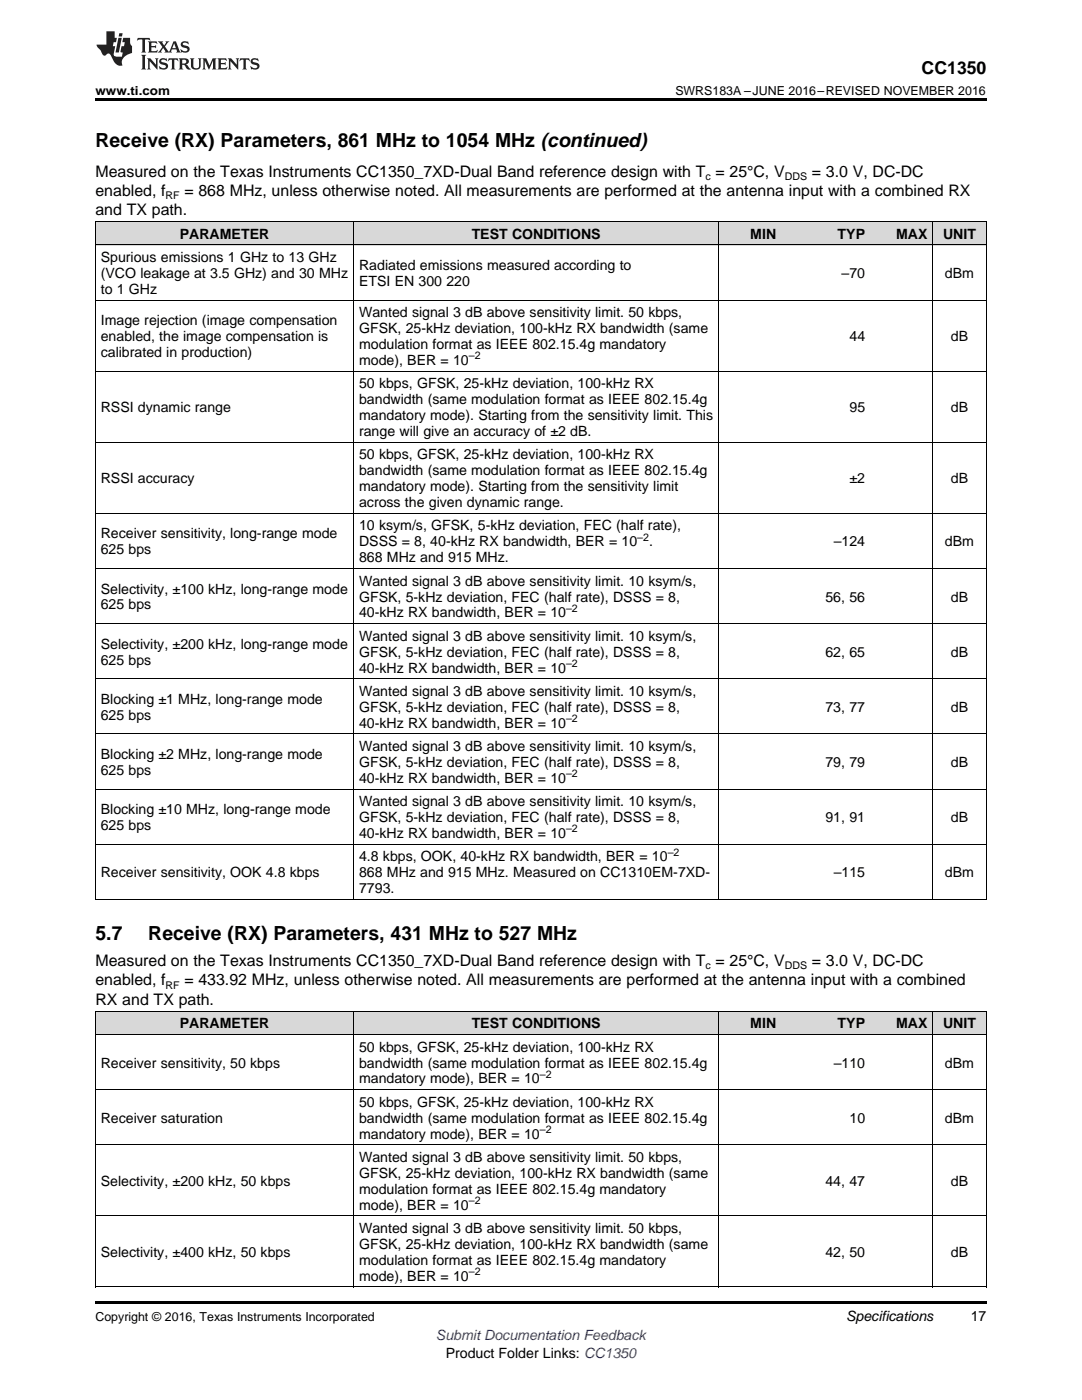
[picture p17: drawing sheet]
<svg xmlns="http://www.w3.org/2000/svg" width="216mm" height="279mm" viewBox="0 0 216 279" stroke-linecap="round" stroke-linejoin="round" font-family="sans-serif">
<defs><g id="words">
<g font-size="3.9">
<text x="19" y="29.3">Receive (RX) Parameters, 861 MHz to 1054 MHz (continued)</text>
<text x="19" y="187.6">5.7</text>
<text x="29.6" y="187.6">Receive (RX) Parameters, 431 MHz to 527 MHz</text>
</g>
<text font-size="3.5" x="183.9" y="14.8">CC1350</text>
<g font-size="3.2">
<text x="19" y="35.2">Measured on the Texas Instruments CC1350_7XD-Dual Band reference design with T = 25°C, V</text>
<text x="162" y="35.2">= 3.0 V, DC-DC</text>
<text x="19" y="39.1">enabled, f</text>
<text x="36.8" y="39.1">= 868 MHz, unless otherwise noted. All measurements are performed at the antenna input with a combined RX</text>
<text x="19" y="43">and TX path.</text>
<text x="19" y="192.8">Measured on the Texas Instruments CC1350_7XD-Dual Band reference design with T = 25°C, V</text>
<text x="19" y="196.7">enabled, f</text>
<text x="36.8" y="196.7">= 433.92 MHz, unless otherwise noted. All measurements are performed at the antenna input with a combined</text>
<text x="162" y="192.8">= 3.0 V, DC-DC</text>
<text x="19" y="200.6">RX and TX path.</text>
</g>
<g font-size="2.8">
<text x="35.9" y="47.7">PARAMETER</text>
<text x="94.1" y="47.7">TEST CONDITIONS</text>
<text x="149.7" y="47.7">MIN</text>
<text x="167.1" y="47.7">TYP</text>
<text x="178.8" y="47.7">MAX</text>
<text x="188.2" y="47.7">UNIT</text>
<text x="20.1" y="52.3">Spurious emissions 1 GHz to 13 GHz</text>
<text x="71.6" y="53.9">Radiated emissions measured according to</text>
<text x="20.1" y="55.5">(VCO leakage at 3.5 GHz) and 30 MHz</text>
<text x="20.1" y="58.7">to 1 GHz</text>
<text x="71.6" y="57.1">ETSI EN 300</text>
<text x="89.1" y="57.1">220</text>
<text x="167.9" y="55.5">–70</text>
<text x="188.6" y="55.5">dBm</text>
<text x="20.1" y="64.9">Image rejection (image compensation</text>
<text x="71.6" y="63.3">Wanted signal 3 dB above sensitivity limit. 50 kbps,</text>
<text x="20.1" y="68.1">enabled, the image compensation is</text>
<text x="20.1" y="71.3">calibrated in production)</text>
<text x="71.6" y="66.5">GFSK, 25-kHz deviation, 100-kHz RX bandwidth (same</text>
<text x="71.6" y="69.7">modulation format as IEEE 802.15.4g mandatory</text>
<text x="169.5" y="68.1">44</text>
<text x="189.8" y="68.1">dB</text>
<text x="71.6" y="72.8">mode), BER = 10</text>
<text x="71.6" y="77.5">50 kbps, GFSK, 25-kHz deviation, 100-kHz RX</text>
<text x="20.1" y="82.3">RSSI dynamic range</text>
<text x="71.6" y="80.7">bandwidth (same modulation format as IEEE 802.15.4g</text>
<text x="71.6" y="83.9">mandatory mode). Starting from the sensitivity limit. This</text>
<text x="169.5" y="82.3">95</text>
<text x="189.8" y="82.3">dB</text>
<text x="71.6" y="87">range will give an accuracy of ±2 dB.</text>
<text x="71.6" y="91.7">50 kbps, GFSK, 25-kHz deviation, 100-kHz RX</text>
<text x="71.6" y="94.9">bandwidth (same modulation format as IEEE 802.15.4g</text>
<text x="20.1" y="96.4">RSSI accuracy</text>
<text x="71.6" y="98">mandatory mode). Starting from the sensitivity limit</text>
<text x="71.6" y="101.2">across the given dynamic range.</text>
<text x="169.5" y="96.4">±2</text>
<text x="189.8" y="96.4">dB</text>
<text x="20.1" y="107.5">Receiver sensitivity, long-range mode</text>
<text x="71.6" y="105.9">10 ksym/s, GFSK, 5-kHz deviation, FEC (half rate),</text>
<text x="20.1" y="110.6">625 bps</text>
<text x="71.6" y="109">DSSS = 8, 40-kHz RX bandwidth, BER = 10</text>
<text x="71.6" y="112.2">868 MHz and 915 MHz.</text>
<text x="129.5" y="109">.</text>
<text x="166.4" y="109">–124</text>
<text x="188.6" y="109">dBm</text>
<text x="20.1" y="118.5">Selectivity, ±100 kHz, long-range mode</text>
<text x="71.6" y="116.9">Wanted signal 3 dB above sensitivity limit. 10 ksym/s,</text>
<text x="20.1" y="121.6">625 bps</text>
<text x="71.6" y="120.1">GFSK, 5-kHz deviation, FEC (half rate), DSSS = 8,</text>
<text x="71.6" y="123.2">40-kHz RX bandwidth, BER = 10</text>
<text x="164.7" y="120.1">56, 56</text>
<text x="189.8" y="120.1">dB</text>
<text x="20.1" y="129.5">Selectivity, ±200 kHz, long-range mode</text>
<text x="71.6" y="127.9">Wanted signal 3 dB above sensitivity limit. 10 ksym/s,</text>
<text x="71.6" y="131.1">GFSK, 5-kHz deviation, FEC (half rate), DSSS = 8,</text>
<text x="164.7" y="131.1">62, 65</text>
<text x="189.8" y="131.1">dB</text>
<text x="20.1" y="132.6">625 bps</text>
<text x="71.6" y="134.2">40-kHz RX bandwidth, BER = 10</text>
<text x="20.1" y="140.5">Blocking ±1 MHz, long-range mode</text>
<text x="20.1" y="143.7">625 bps</text>
<text x="71.6" y="138.9">Wanted signal 3 dB above sensitivity limit. 10 ksym/s,</text>
<text x="71.6" y="142.1">GFSK, 5-kHz deviation, FEC (half rate), DSSS = 8,</text>
<text x="164.7" y="142.1">73, 77</text>
<text x="189.8" y="142.1">dB</text>
<text x="71.6" y="145.2">40-kHz RX bandwidth, BER = 10</text>
<text x="71.6" y="149.9">Wanted signal 3 dB above sensitivity limit. 10 ksym/s,</text>
<text x="20.1" y="151.5">Blocking ±2 MHz, long-range mode</text>
<text x="20.1" y="154.7">625 bps</text>
<text x="71.6" y="153.1">GFSK, 5-kHz deviation, FEC (half rate), DSSS = 8,</text>
<text x="164.7" y="153.1">79, 79</text>
<text x="189.8" y="153.1">dB</text>
<text x="71.6" y="156.2">40-kHz RX bandwidth, BER = 10</text>
<text x="71.6" y="160.9">Wanted signal 3 dB above sensitivity limit. 10 ksym/s,</text>
<text x="20.1" y="162.5">Blocking ±10 MHz, long-range mode</text>
<text x="20.1" y="165.7">625 bps</text>
<text x="71.6" y="164.1">GFSK, 5-kHz deviation, FEC (half rate), DSSS = 8,</text>
<text x="71.6" y="167.3">40-kHz RX bandwidth, BER = 10</text>
<text x="164.7" y="164.1">91, 91</text>
<text x="189.8" y="164.1">dB</text>
<text x="71.6" y="171.9">4.8 kbps, OOK, 40-kHz RX bandwidth, BER = 10</text>
<text x="20.1" y="175.1">Receiver sensitivity, OOK 4.8 kbps</text>
<text x="71.6" y="175.1">868 MHz and 915 MHz. Measured on CC1310EM-7XD-</text>
<text x="71.6" y="178.3">7793.</text>
<text x="166.4" y="175.1">–115</text>
<text x="188.6" y="175.1">dBm</text>
<text x="35.9" y="205.2">PARAMETER</text>
<text x="71.6" y="209.9">50 kbps, GFSK, 25-kHz deviation, 100-kHz RX</text>
<text x="94.1" y="205.2">TEST CONDITIONS</text>
<text x="149.7" y="205.2">MIN</text>
<text x="167.1" y="205.2">TYP</text>
<text x="178.8" y="205.2">MAX</text>
<text x="188.2" y="205.2">UNIT</text>
<text x="20.1" y="213">Receiver sensitivity, 50 kbps</text>
<text x="71.6" y="213">bandwidth (same modulation format as IEEE 802.15.4g</text>
<text x="166.4" y="213">–110</text>
<text x="188.6" y="213">dBm</text>
<text x="71.6" y="216.2">mandatory mode), BER = 10</text>
<text x="71.6" y="220.9">50 kbps, GFSK, 25-kHz deviation, 100-kHz RX</text>
<text x="20.1" y="224">Receiver saturation</text>
<text x="71.6" y="224">bandwidth (same modulation format as IEEE 802.15.4g</text>
<text x="71.6" y="227.2">mandatory mode), BER = 10</text>
<text x="169.5" y="224">10</text>
<text x="188.6" y="224">dBm</text>
<text x="71.6" y="231.9">Wanted signal 3 dB above sensitivity limit. 50 kbps,</text>
<text x="20.1" y="236.6">Selectivity, ±200 kHz, 50 kbps</text>
<text x="71.6" y="235.1">GFSK, 25-kHz deviation, 100-kHz RX bandwidth (same</text>
<text x="71.6" y="238.2">modulation format as IEEE 802.15.4g mandatory</text>
<text x="164.7" y="236.6">44, 47</text>
<text x="189.8" y="236.6">dB</text>
<text x="71.6" y="241.4">mode), BER = 10</text>
<text x="20.1" y="250.8">Selectivity, ±400 kHz, 50 kbps</text>
<text x="71.6" y="246.1">Wanted signal 3 dB above sensitivity limit. 50 kbps,</text>
<text x="71.6" y="249.2">GFSK, 25-kHz deviation, 100-kHz RX bandwidth (same</text>
<text x="164.7" y="250.8">42, 50</text>
<text x="189.8" y="250.8">dB</text>
<text x="71.6" y="252.4">modulation format as IEEE 802.15.4g mandatory</text>
<text x="71.6" y="255.6">mode), BER = 10</text>
<text x="168.8" y="263.6">Specifications</text>
<text x="193.7" y="263.6">17</text>
<text x="88.9" y="270.9">Product Folder Links: CC1350</text>
</g>
<text font-size="2.8" fill="#00f" x="87" y="267.4">Submit Documentation Feedback</text>
<g font-size="2.5">
<text x="19" y="19">www.ti.com</text>
<text x="134.8" y="19">SWRS183A –JUNE 2016–REVISED NOVEMBER 2016</text>
<text x="19" y="263.6">Copyright © 2016, Texas Instruments Incorporated</text>
</g>
<g font-size="2.1">
<text x="140.8" y="35.9">c</text>
<text x="156.6" y="35.9">DDS</text>
<text x="33.1" y="39.8">RF</text>
<text x="93.6" y="71.7">–2</text>
<text x="127.2" y="107.9">–2</text>
<text x="113" y="122.1">–2</text>
<text x="113" y="133.1">–2</text>
<text x="113" y="144.1">–2</text>
<text x="113" y="155.1">–2</text>
<text x="113" y="166.1">–2</text>
<text x="133.2" y="170.8">–2</text>
<text x="33.1" y="197.3">RF</text>
<text x="140.8" y="193.4">c</text>
<text x="156.6" y="193.4">DDS</text>
<text x="107.7" y="215.1">–2</text>
<text x="107.7" y="226.1">–2</text>
<text x="93.6" y="240.3">–2</text>
<text x="93.6" y="254.5">–2</text>
</g>
</g></defs>
<g fill="#d8d8d8">
<path d="M19 201.8h51.6v4.7h-51.6z"/>
<path d="M70.6 201.8h72.9v4.7h-72.9z"/>
<path d="M143.5 201.8h12.4v4.7h-12.4z"/>
<path d="M155.9 201.8h17.8v4.7h-17.8z"/>
<path d="M173.7 201.8h12.5v4.7h-12.5z"/>
<path d="M186.2 201.8h10.6v4.7h-10.6z"/>
<path d="M19 44.3h51.6v4.6h-51.6z"/>
<path d="M70.6 44.3h72.9v4.6h-72.9z"/>
<path d="M143.5 44.3h12.4v4.6h-12.4z"/>
<path d="M155.9 44.3h17.8v4.6h-17.8z"/>
<path d="M173.7 44.3h12.5v4.6h-12.5z"/>
<path d="M186.2 44.3h10.6v4.6h-10.6z"/>
</g>
<path d="M19 19.5h177.8v.5h-177.8zM19 259.7h177.8v.5h-177.8z" fill="#000"/>
<g fill="none" stroke="#000" stroke-width=".2">
<path d="M19 59.9h177.8M19 48.9h177.8M19 44.2h177.8M19.1 44.3v135.2M70.5 44.3v135.2M143.5 44.3v135.2M186.1 44.3v135.2M196.8 44.3v135.2M19 74.1h177.8M19 88.2h177.8M19 113.4h177.8M19 102.4h177.8"/>
<path d="M19 135.4h177.8M19 124.4h177.8M19 157.5h177.8M19 146.5h177.8M19 179.5h177.8M19 168.5h177.8M19 217.4h177.8M19 206.4h177.8M19 201.8h177.8M19.1 201.8v55.1M70.5 201.8v55.1M143.5 201.8v55.1"/>
<path d="M186.1 201.8v55.1M196.8 201.8v55.1M19 228.4h177.8M19 256.8h177.8M19 242.6h177.8"/>
</g>
<g fill="#231f20">
<path d="M27.5 7.6l-.1 .5 .4-.2h.6v.1v2.1l-.2 .4h1l-.3-.4v-2.1l.1-.1h.5l.5 .2-.2-.5zM29.5 8.3l.2 .3v1.5l-.2 .4h1.8l.2-.6a1.04 1.04 0 0 1-1.3 .2v-.7h.6l.3 .2v-.6l-.3 .2h-.6v-.6l.8-.1 .4 .3-.2-.5zM31.5 8.3l.9 1.1-.9 1.1h.8l-.2-.2 .5-.7 .4 .7-.2 .2h1.5l-.1-.2 .1-.4h.9l.1 .4-.2 .2h1l-.3-.3-.7-1.9h-.5l-.9 2-.8-1 .9-1h-.8l.1 .3-.3 .5-.4-.6 .2-.2zM34.7 8.6l.4 1h-.7zM36.3 8.4a.63 .63 0 0 0-.2 .7 .63 .63 0 0 0 .6 .4l.6 .2 .1 .2a.75 .75 0 0 1-.7 .4 .75 .75 0 0 1-.6-.5l.1 .7 .1-.1a1.11 1.11 0 0 0 1.5-.6 1.13 1.13 0 0 0-1.2-.8l-.1-.4a1.04 1.04 0 0 1 1.2 .2l-.2-.5-.1 .1-.5-.2zM28.2 10.9l.2 .4v2.2l-.2 .4h1l-.3-.4v-2.2l.3-.4zM29.3 11.6l.3 .4v1.5l-.3 .4h.8l-.2-.4v-1.3l1.5 1.7v-1.9l.2-.4h-.7l.2 .4v.9l-1.1-1.3zM32 11.8a.62 .62 0 0 0-.2 .7 .62 .62 0 0 0 .6 .4l.6 .1 .1 .3a.76 .76 0 0 1-.7 .3 .76 .76 0 0 1-.6-.4l.1 .7 .1-.1a1.11 1.11 0 0 0 1.5-.6 1.13 1.13 0 0 0-1.2-.8l-.1-.4a1.04 1.04 0 0 1 1.2 .2l-.2-.6-.1 .1-.5-.1zM33.7 11.6l-.2 .6a.61 .61 0 0 1 .8-.3v1.6l-.2 .4h.9l-.2-.4v-1.6a.63 .63 0 0 1 .8 .3l-.2-.6zM35.6 11.6l.3 .4v1.5l-.3 .4h1l-.2-.2v-.8l.5 .2a.76 .76 0 0 0 1.2 .7l-1-1a.58 .58 0 0 0 .6-.5 .58 .58 0 0 0-.5-.6zM36.4 11.9h.1a.45 .45 0 0 1 .5 .1 .45 .45 0 0 1 .1 .5l-.7 .2zM37.9 11.6l.2 .2a2.17 2.17 0 0 0 .3 1.9 .99 .99 0 0 0 1.6-.6v-1.1l.2-.4h-.7l.2 .2a1.92 1.92 0 0 1-.2 1.8 .6 .6 0 0 1-.9-.5v-1.1l.2-.4zM40.4 11.6l.2 .4v1.5l-.2 .4h.7l-.2-.4v-1.4l.8 1.8 .8-1.8v1.4l-.2 .4h.9l-.2-.4v-1.5l.2-.4h-.8l-.6 1.5-.6-1.5zM43.4 11.6l.2 .4v1.5l-.2 .4h1.8l.2-.6a1.04 1.04 0 0 1-1.3 .1v-.6h.5l.4 .2v-.6l-.4 .2h-.5v-.7h.8l.3 .3-.1-.6zM45.5 11.6l.2 .4v1.5l-.2 .4h.7l-.2-.4v-1.3l1.5 1.7v-1.9l.2-.4h-.7l.2 .4v.9l-1.1-1.3zM47.9 11.6l-.1 .6a.61 .61 0 0 1 .8-.3v1.6l-.3 .4h1l-.3-.4 .1-1.6a.63 .63 0 0 1 .7 .3l-.1-.6zM50.2 11.8a.62 .62 0 0 0-.2 .7 .62 .62 0 0 0 .6 .4l.6 .1 .2 .3a.76 .76 0 0 1-.8 .3 .76 .76 0 0 1-.6-.4l.1 .7 .2-.1a1.11 1.11 0 0 0 1.5-.6 1.13 1.13 0 0 0-1.3-.8l-.1-.4a1.04 1.04 0 0 1 1.2 .2l-.1-.6-.2 .1-.5-.1z"/>
<path d="M21.2 6.3v2.6h-1.9l.1 .4 .7 .9a.91 .91 0 0 0 1 .8 .56 .56 0 0 1 .5-.3 .56 .56 0 0 1 .5 .3l.4 .8a1.53 1.53 0 0 0 1.9 1.2 1.54 1.54 0 0 1 1-2.1l.9-.3v-1.4a1.52 1.52 0 0 1-.3-1.6h-1.4l-.2 .8h.5l-.2 .8h-.4l-.2 1v.2l.4 .1-.2 .8a1.93 1.93 0 0 1-1.6-.3l.3-1.8h-.5l.2-.8h.4l.2-.8h-.4v-1.3zM23.6 7.6l-.6 2.9h.7l.6-2.9zM23.8 6.6l-.1 .7h.6l.2-.7z"/>
</g>
<use href="#words"/>
</svg>
